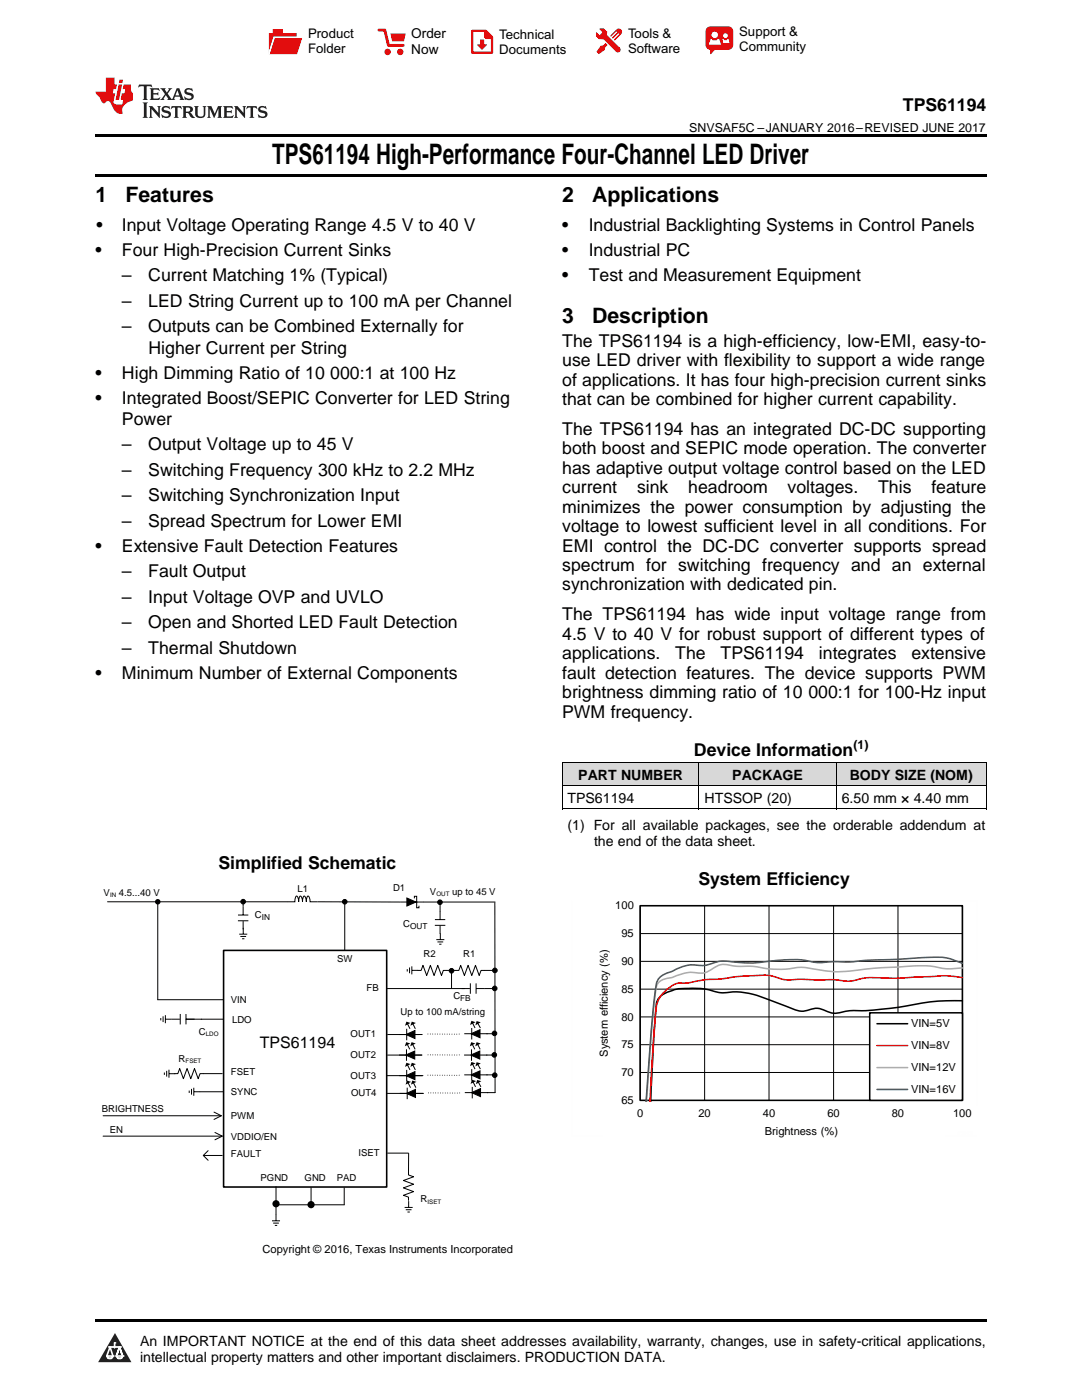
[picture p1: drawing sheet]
<svg xmlns="http://www.w3.org/2000/svg" width="216mm" height="279mm" viewBox="0 0 216 279" stroke-linecap="round" stroke-linejoin="round" font-family="sans-serif">
<defs><g id="words">
<text font-size="5.6" x="54.3" y="32.8">TPS61194 High-Performance Four-Channel LED Driver</text>
<g font-size="4.2">
<text x="19" y="40.4">1</text>
<text x="25" y="40.4">Features</text>
<text x="112.2" y="40.4">2</text>
<text x="118.2" y="40.4">Applications</text>
<text x="112.2" y="64.5">3</text>
<text x="118.2" y="64.5">Description</text>
</g>
<g font-size="3.5">
<text x="180.2" y="22.2">TPS61194</text>
<text x="19.2" y="46.1">•</text>
<text x="24.3" y="46.1">Input Voltage Operating Range 4.5 V to 40 V</text>
<text x="112.2" y="46.1">•</text>
<text x="117.5" y="46.1">Industrial Backlighting Systems in Control Panels</text>
<text x="19" y="51.1">•</text>
<text x="24.3" y="51.1">Four High-Precision Current Sinks</text>
<text x="112.2" y="51.1">•</text>
<text x="117.5" y="51.1">Industrial PC</text>
<text x="24.3" y="56.2">–</text>
<text x="29.6" y="56.2">Current Matching 1% (Typical)</text>
<text x="112.2" y="56.1">•</text>
<text x="117.5" y="56.1">Test and Measurement Equipment</text>
<text x="24.3" y="61.2">–</text>
<text x="29.6" y="61.2">LED String Current up to 100 mA per Channel</text>
<text x="24.3" y="66.3">–</text>
<text x="29.6" y="66.3">Outputs can be Combined Externally for</text>
<text x="29.6" y="70.6">Higher Current per String</text>
<text x="112.2" y="69.2">The TPS61194 is a high-efficiency, low-EMI, easy-to-</text>
<text x="19" y="75.6">•</text>
<text x="24.3" y="75.6">High Dimming Ratio of 10</text>
<text x="65.9" y="75.6">000:1 at 100 Hz</text>
<text x="112.2" y="73.1">use LED driver with flexibility to support a wide range</text>
<text x="112.2" y="76.9">of applications. It has four high-precision current sinks</text>
<text x="19" y="80.6">•</text>
<text x="24.3" y="80.6">Integrated Boost/SEPIC Converter for LED String</text>
<text x="112.2" y="80.8">that can be combined for higher current capability.</text>
<text x="24.3" y="84.8">Power</text>
<text x="24.3" y="89.9">–</text>
<text x="29.6" y="89.9">Output Voltage up to 45 V</text>
<text x="112.2" y="86.8">The TPS61194 has an integrated DC-DC supporting</text>
<text x="24.3" y="95">–</text>
<text x="29.6" y="95">Switching Frequency 300 kHz to 2.2 MHz</text>
<text x="112.2" y="90.7">both boost and SEPIC mode operation. The converter</text>
<text x="112.2" y="94.5">has adaptive output voltage control based on the LED</text>
<text x="24.3" y="100">–</text>
<text x="29.6" y="100">Switching Synchronization Input</text>
<text x="112.2" y="98.4">current</text>
<text x="127.1" y="98.4">sink</text>
<text x="137.3" y="98.4">headroom</text>
<text x="157.2" y="98.4">voltages.</text>
<text x="175.2" y="98.4">This</text>
<text x="185.8" y="98.4">feature</text>
<text x="24.3" y="105.1">–</text>
<text x="29.6" y="105.1">Spread Spectrum for Lower EMI</text>
<text x="112.2" y="102.3">minimizes the power consumption by adjusting the</text>
<text x="112.2" y="106.2">voltage to lowest sufficient level in all conditions. For</text>
<text x="19" y="110.1">•</text>
<text x="24.3" y="110.1">Extensive Fault Detection Features</text>
<text x="112.2" y="110.1">EMI control the DC-DC converter supports spread</text>
<text x="112.2" y="113.9">spectrum for switching frequency and an external</text>
<text x="24.3" y="115.2">–</text>
<text x="29.6" y="115.2">Fault Output</text>
<text x="112.2" y="117.8">synchronization with dedicated pin.</text>
<text x="24.3" y="120.3">–</text>
<text x="24.3" y="125.4">–</text>
<text x="29.6" y="120.3">Input Voltage OVP and UVLO</text>
<text x="29.6" y="125.4">Open and Shorted LED Fault Detection</text>
<text x="112.2" y="123.8">The TPS61194 has wide input voltage range from</text>
<text x="24.3" y="130.5">–</text>
<text x="29.6" y="130.5">Thermal Shutdown</text>
<text x="112.2" y="127.7">4.5 V to 40 V for robust support of different types of</text>
<text x="112.2" y="131.6">applications.</text>
<text x="134.7" y="131.6">The</text>
<text x="143.8" y="131.6">TPS61194</text>
<text x="163.4" y="131.6">integrates</text>
<text x="181.9" y="131.6">extensive</text>
<text x="19" y="135.5">•</text>
<text x="24.3" y="135.5">Minimum Number of External Components</text>
<text x="112.2" y="135.4">fault detection features. The device supports PWM</text>
<text x="112.2" y="139.3">brightness dimming ratio of 10</text>
<text x="112.2" y="143.2">PWM frequency.</text>
<text x="161.3" y="139.3">000:1 for 100-Hz input</text>
<text x="138.5" y="150.9">Device Information</text>
<text x="43.6" y="173.5">Simplified Schematic</text>
<text x="139.3" y="176.7">System Efficiency</text>
</g>
<text font-size="3.2" x="51.9" y="209.1">TPS61194</text>
<g font-size="2.8">
<text x="115.4" y="155.6">PART NUMBER</text>
<text x="146.1" y="155.6">PACKAGE</text>
<text x="169.5" y="155.6">BODY SIZE (NOM)</text>
<text x="113.2" y="160.2">TPS61194</text>
<text x="140.6" y="160.2">HTSSOP (20)</text>
<text x="168" y="160.2">6.50 mm × 4.40 mm</text>
<text x="113.2" y="165.7">(1) For all available packages, see the orderable addendum at</text>
<text x="118.5" y="168.9">the end of the data sheet.</text>
<text x="27.9" y="268.6">An IMPORTANT NOTICE at the end of this data sheet addresses availability, warranty, changes, use in safety-critical applications,</text>
<text x="27.9" y="271.8">intellectual property matters and other important disclaimers. PRODUCTION DATA.</text>
</g>
<g font-size="2.7">
<text x="82.1" y="7.7">Order</text>
<text x="82.1" y="10.7">Now</text>
</g>
<g font-size="2.6">
<text x="61.5" y="7.6">Product</text>
<text x="61.5" y="10.6">Folder</text>
<text x="99.6" y="7.8">Technical</text>
<text x="99.6" y="10.8">Documents</text>
<text x="125.3" y="7.6">Tools &amp;</text>
<text x="125.3" y="10.6">Software</text>
<text x="147.5" y="7.2">Support &amp;</text>
<text x="147.5" y="10.2">Community</text>
</g>
<g font-size="2.5">
<text x="137.5" y="26.3">SNVSAF5C –JANUARY 2016–REVISED JUNE 2017</text>
<text x="170.3" y="149.5">(1)</text>
</g>
<g font-size="2.2">
<text x="122.8" y="181.5">100</text>
<text x="124" y="187">95</text>
<text x="124" y="192.6">90</text>
<text x="124" y="203.7">80</text>
<text x="124" y="198.1">85</text>
<text x="124" y="209.2">75</text>
<text x="181.8" y="205">VIN=5V</text>
<text x="181.8" y="209.4">VIN=8V</text>
<text x="121.3" y="210.9" transform="rotate(-90 121.3 210.9)">System efficiency (%)</text>
<text x="124" y="214.8">70</text>
<text x="181.8" y="213.8">VIN=12V</text>
<text x="124" y="220.3">65</text>
<text x="181.8" y="218.1">VIN=16V</text>
<text x="127.1" y="223">0</text>
<text x="139.4" y="223">20</text>
<text x="152.2" y="223">40</text>
<text x="152.6" y="226.5">Brightness (%)</text>
<text x="165.1" y="223">60</text>
<text x="178" y="223">80</text>
<text x="190.2" y="223">100</text>
<text x="52.4" y="250">Copyright © 2016, Texas Instruments Incorporated</text>
</g>
<g font-size="1.9">
<text x="20.7" y="178.8">V</text>
<text x="23.7" y="178.8">4.5...40 V</text>
<text x="59.4" y="177.9">L1</text>
<text x="78.4" y="177.9">D1</text>
<text x="85.8" y="178.6">V</text>
<text x="90.2" y="178.6">up to 45 V</text>
<text x="50.9" y="183.3">C</text>
<text x="80.5" y="185.1">C</text>
<text x="84.5" y="191">R2</text>
<text x="92.4" y="191">R1</text>
<text x="67.3" y="192.1">SW</text>
<text x="73.2" y="197.8">FB</text>
<text x="46.1" y="200.2">VIN</text>
<text x="79.9" y="202.6">Up to 100 mA/string</text>
<text x="90.5" y="199.5">C</text>
<text x="39.7" y="206.5">C</text>
<text x="46.3" y="204.3">LDO</text>
<text x="70" y="207">OUT1</text>
<text x="35.7" y="211.9">R</text>
<text x="46.1" y="214.5">FSET</text>
<text x="70" y="211.1">OUT2</text>
<text x="70" y="215.3">OUT3</text>
<text x="20.3" y="221.9">BRIGHTNESS</text>
<text x="46.1" y="218.6">SYNC</text>
<text x="70.1" y="218.8">OUT4</text>
<text x="21.9" y="226.1">EN</text>
<text x="46.1" y="227.6">VDDIO/EN</text>
<text x="46.1" y="223.3">PWM</text>
<text x="46.1" y="231">FAULT</text>
<text x="71.6" y="230.6">ISET</text>
<text x="52" y="235.6">PGND</text>
<text x="60.8" y="235.7">GND</text>
<text x="67.2" y="235.7">PAD</text>
<text x="83.9" y="240">R</text>
</g>
<g font-size="1.7">
<text x="52.2" y="183.6">IN</text>
<text x="81.8" y="185.4">OUT</text>
<text x="91.8" y="199.8">FB</text>
</g>
<g font-size="1.2">
<text x="22" y="179">IN</text>
<text x="87.1" y="178.9">OUT</text>
<text x="41.1" y="206.8">LDO</text>
<text x="37" y="212.2">FSET</text>
<text x="85.3" y="240.2">ISET</text>
</g>
</g></defs>
<g fill="#d8d8d8">
<path d="M112.2 152.2h27.3v4.6h-27.3z"/>
<path d="M139.5 152.2h27.4v4.6h-27.4z"/>
<path d="M166.9 152.2h29.9v4.6h-29.9z"/>
</g>
<path d="M22.9 266l3.3 5.9h-6.6z" fill="#231f20"/>
<path d="M21.3 270.6h1.2l-.3 .5h-.3a.53 .53 0 0 1-.6-.5z" fill-rule="evenodd" fill="#fff"/>
<path d="M21.3 270.6h1.2l-.3 .5h-.3a.53 .53 0 0 1-.6-.5z" fill="none" stroke="#231f20" stroke-width=".33"/>
<path d="M21.3 270.6l1.2 .1-.3 .4h-.5z" fill="none" stroke="#fff" stroke-width=".33"/>
<path d="M22.9 268.9h.1" fill="none" stroke="#fff" stroke-width=".33"/>
<path d="M22.9 268v.9z" fill="#fff"/>
<path d="M22.9 268v.9z" fill="none" stroke="#fff" stroke-width=".33"/>
<circle cx="22.9" cy="268" r=".16" fill="#fff"/>
<path d="M21.8 268.8h.1" fill="none" stroke="#fff" stroke-width=".33"/>
<path d="M21.8 268.8h2.2z" fill="#fff"/>
<path d="M21.8 268.8h2.2z" fill="none" stroke="#fff" stroke-width=".33"/>
<circle cx="24" cy="268.8" r=".16" fill="#fff"/>
<path d="M23.2 270.6h.1" fill="none" stroke="#fff" stroke-width=".33"/>
<path d="M23.8 268.8l-.6 1.8z" fill="#fff"/>
<path d="M23.8 268.8l-.6 1.8z" fill="none" stroke="#fff" stroke-width=".33"/>
<path d="M23.8 268.8l.7 1.8z" fill="#fff"/>
<path d="M23.8 268.8l.7 1.8z" fill="none" stroke="#fff" stroke-width=".33"/>
<path d="M24.4 270.6h.1" fill="none" stroke="#fff" stroke-width=".33"/>
<circle cx="21.3" cy="270.6" r=".16" fill="#fff"/>
<path d="M22 268.8l-.7 1.8z" fill="#fff"/>
<path d="M22 268.8l-.7 1.8z" fill="none" stroke="#fff" stroke-width=".33"/>
<path d="M22 268.8l.5 1.8z" fill="#fff"/>
<path d="M22 268.8l.5 1.8z" fill="none" stroke="#fff" stroke-width=".33"/>
<circle cx="22.5" cy="270.6" r=".16" fill="#fff"/>
<path d="M23.3 270.6h1.2a.63 .63 0 0 1-.6 .5 .63 .63 0 0 1-.6-.5z" fill-rule="evenodd" fill="#fff"/>
<path d="M23.3 270.6h1.2a.63 .63 0 0 1-.6 .5 .63 .63 0 0 1-.6-.5z" fill="none" stroke="#231f20" stroke-width=".33"/>
<path d="M23.3 270.6h1.2l-.4 .5h-.5z" fill="none" stroke="#fff" stroke-width=".33"/>
<path d="M23.2 270.6h.1" fill="none" stroke="#fff" stroke-width=".33"/>
<circle cx="24.5" cy="270.6" r=".16" fill="#fff"/>
<path d="M19 263.2h177.8v.5h-177.8z" fill="#000"/>
<path d="M44.6 189.7h32.6v47.2h-32.6z" fill-rule="evenodd" fill="#fff"/>
<path d="M44.6 189.7h32.6v47.2h-32.6z" fill="none" stroke="#000" stroke-width=".32"/>
<g fill="#000">
<path d="M81.2 179.2l1.8 .8-1.8 .8zM81.1 208l.8 .3-1.1 .5zM81.1 212.1l.8 .3-1.1 .5zM81.1 203.9l.8 .3-1.1 .5zM81.2 215.6l.8 .3-1.1 .6zM82.1 208l.8 .3-1.1 .5zM82.2 212.1l.8 .3-1.1 .5zM82.2 203.9l.8 .3-1.1 .5zM82.3 215.6l.8 .3-1.1 .6zM80.9 210.6l1.9-.8v1.6zM81 214.7l1.8-.8v1.6zM81 206.5l1.8-.8v1.6z"/>
<path d="M81.1 218.2l1.8-.8v1.6zM94 208l.9 .3-1.1 .5zM94.1 211.9l.8 .3-1.1 .6zM94.1 203.7l.8 .3-1.1 .6zM94.2 215.5l.8 .3-1.1 .5zM95.1 208l.8 .3-1.1 .5zM95.1 212l.8 .2-1 .6zM95.1 203.8l.8 .2-1 .6zM95.2 215.5l.8 .3-1 .6zM93.9 210.6l1.8-.8v1.6zM94 214.5l1.8-.8v1.6zM94 206.3l1.8-.8v1.6z"/>
<path d="M94.1 218.1l1.8-.8v1.6z"/>
<circle cx="31.5" cy="180" r=".55"/>
<circle cx="48.5" cy="179.9" r=".46"/>
<circle cx="68.8" cy="180" r=".46"/>
<circle cx="87.8" cy="180.1" r=".46"/>
<circle cx="90.1" cy="193.7" r=".46"/>
<circle cx="98.7" cy="197.3" r=".46"/>
<circle cx="98.7" cy="193.7" r=".46"/>
<circle cx="98.6" cy="210.5" r=".46"/>
<circle cx="98.7" cy="206.2" r=".46"/>
<circle cx="98.7" cy="214.6" r=".46"/>
<circle cx="55.1" cy="240.2" r=".72"/>
<circle cx="62.1" cy="240.4" r=".72"/>
</g>
<g fill="none" stroke="#000" stroke-width=".2">
<path d="M21.5 180h37.3a1.25 1.25 0 0 1 .4-1.2 1.2 1.2 0 0 1 .4 1.2 1.24 1.24 0 0 1 .3-1.2 1.2 1.2 0 0 1 .5 1.2 1.24 1.24 0 0 1 .3-1.2 1.2 1.2 0 0 1 .4 1.2 1.24 1.24 0 0 1 .4-1.2 1.14 1.14 0 0 1 .4 1.2h36.9M31.5 180v19.5h13.1M48.5 179.9v2.7M68.8 180v9.6M81.2 179.2l1.8 .8-1.8 .8zM82.7 179.3v-.4h.4v2.3h.5v-.4M47.5 183.8h2.1M47.5 182.6h2M47.7 186.4h1.6M48 186.9h1.1M48.3 187.3h.5M48.5 183.9v2.5"/>
<path d="M77.3 197.3h16.4M81.3 193.4v.5M81.7 193.1v1.1M82.2 192.9v1.6M82.2 193.7h1.2M83.4 193.7h.6l.4-1 .7 2 .8-2 .7 2 .8-2 .7 2 .4-1h3.1l.3-1 .8 2 .7-2 .7 2 .8-2 .7 2 .4-1h2.7M86.8 184.7h2.1M86.8 183.5h2M87.1 187.5h1.6M87.3 188h1.1M87.6 188.4h.5M87.8 180.1v3.4"/>
<path d="M87.8 184.8v1.6M87.9 186.3v1.2M90.1 193.7v3.5M93.9 196.2v2.1M95 197.3h3.3M95 196.3v2M98.7 180.2l.1 37.9h-6.1M127.8 180.7h64.2v38.9h-64.2zM127.8 197.4h64.2M127.8 191.9h64.2M127.8 186.3h64.2M140.6 180.7v38.9"/>
<path d="M153.4 180.7v38.9M166.3 180.7v38.9M179.2 180.7v38.9M32.1 203.2v.4M32.5 202.8v1.2M32.8 214v.5M33 202.6v1.6M33.1 203.4h2.8M33.3 213.7v1.2M33.7 213.5v1.6M33.8 214.3h1.2M34.8 214.3h.7l.4-1 .7 2 .7-2 .8 2 .7-2 .7 2 .4-1h4.4"/>
<path d="M36 202.4v2M37.1 203.4h7.5M37.1 202.4v2M37.8 217.7v.4M38.2 217.3v1.2M38.7 217.1v1.6M38.7 217.9h5.8M77.2 214.7h7.2M77.3 218.2h7.2M80.9 210.6l1.9-.8v1.6zM81 214.7l1.8-.8v1.6zM81 206.5l1.8-.8v1.6z"/>
<path d="M81.1 218.2l1.8-.8v1.6zM81.1 209.4v2.3M81.1 205.3v2.3M81.1 213.5v2.3M81.3 217.1v2.3M81.3 208.4l.5 1M81.3 212.5l.5 1M81.3 204.3l.5 1M81.4 216.1l.5 1M82.3 208.4l.5 1M82.4 212.5l.5 1M82.4 204.3l.5 1"/>
<path d="M82.5 216.1l.5 1M84.3 210.6h-7M84.3 206.5h-7M92.6 210.6h6M92.6 214.5h6.1M92.6 206.3h6.1M93.9 210.6l1.8-.8v1.6zM94 214.5l1.8-.8v1.6zM94 206.3l1.8-.8v1.6zM94.1 218.1l1.8-.8v1.6zM94.1 209.4v2.3M94.1 205.2v2.2"/>
<path d="M94.1 213.4v2.3M94.2 216.9v2.3M94.2 208.4l.5 1M94.3 212.4l.5 1M94.3 204.2l.5 1M94.4 215.9l.5 1M95.3 208.4l.5 1M95.3 212.4l.6 1M95.3 204.2l.6 1M95.4 216l.6 .9M127.8 214h64.2M127.8 208.5h64.2"/>
<path d="M127.8 202.9h64.2M20.6 226.7h23.8M20.6 222.7h23.6M40.6 230.6h3.7M41.5 229.6l-.9 1 .9 1M42.7 221.9l1.5 .8-1.5 .7M42.9 226l1.5 .7-1.5 .8M55.1 236.8v6.8M62.1 237v3.4M68.7 237v3.4h-13.7M77.3 230.1h4.1M81.5 230.1v4.4l1 .4-2 .7 2 .7-2 .8 2 .7-2 .7 1 .4v.7"/>
<path d="M81.5 239.7v1.2M54.3 243.6h1.6M54.5 244.1h1.1M54.8 244.6h.5M80.7 241h1.6M81 241.4h1.1M81.3 241.9h.5"/>
<circle cx="48.5" cy="179.9" r=".46"/>
<circle cx="68.8" cy="180" r=".46"/>
<circle cx="87.8" cy="180.1" r=".46"/>
<circle cx="90.1" cy="193.7" r=".46"/>
<circle cx="98.7" cy="197.3" r=".46"/>
<circle cx="98.7" cy="193.7" r=".46"/>
<circle cx="98.6" cy="210.5" r=".46"/>
<circle cx="98.7" cy="206.2" r=".46"/>
<circle cx="98.7" cy="214.6" r=".46"/>
</g>
<path d="M85.4 214.6h6.4M85.4 206.4h6.4M85.4 210.5h6.4M85.5 218.1h6.4" fill="none" stroke="#000" stroke-width=".2" stroke-dasharray="0 .5"/>
<path d="M127.7 180.8h64.3v38.8h-64.3zM192 199.7a48.1 48.1 0 0 0-12.8 1.3 73 73 0 0 1-10.2 .8 5.5 5.5 0 0 1-4.8-.3 4 4 0 0 0-3.2 .2 6.8 6.8 0 0 1-4.3-1 32.2 32.2 0 0 0-9.7-2.8 11.9 11.9 0 0 1-4.8-.1 18.7 18.7 0 0 0-7.5-.3l-.5 .2a3.8 3.8 0 0 0-3.4 4l-1 18.2" fill="none" stroke="#000" stroke-width=".31"/>
<path d="M192 195.1l-.5-.1a20.7 20.7 0 0 0-6.4-.1l-1.1 .1a71.2 71.2 0 0 1-10.7 .1l-.6 .1a12.2 12.2 0 0 1-4.8 .5l-1.6-.2-3.2 .1-3.2-.2a10.2 10.2 0 0 1-5.9-.6l-.5-.1a56.7 56.7 0 0 0-10.2 .7h-.5a24.8 24.8 0 0 0-5.9 .8 5.4 5.4 0 0 0-5.4 3 10.7 10.7 0 0 0-.8 4.6l-1 16.1" fill="none" stroke="#f00" stroke-width=".31"/>
<path d="M192 193.2a14.9 14.9 0 0 1-6.4-.4h-3.2l-8 .4a43.9 43.9 0 0 1-9.1 .6l-2.2-.3a12.6 12.6 0 0 0-6.4-.1l-3.8-.1a18.5 18.5 0 0 0-5.9-.5h-.5a4.6 4.6 0 0 0-4.8 .9 4 4 0 0 1-3.2 .4 10.1 10.1 0 0 0-4.6 1l-.5 .1a2.61 2.61 0 0 0-2.6 2.9l-.8 7.7-1 14.1" fill="none" stroke="#aaa" stroke-width=".31"/>
<path d="M192 192.2a12.7 12.7 0 0 0-7.5-1.1l-5.3 .4-6.5 .2-3.2 .3-3.2-.1a14.4 14.4 0 0 1-6.4-.3 58.6 58.6 0 0 0-9.6 .6l-3.3-.2a9.1 9.1 0 0 0-5.9 .6l-1 .1a8.5 8.5 0 0 0-6.2 1.2l-.5 .2a3.2 3.2 0 0 0-2.6 3.3l-.8 7.6-1.1 14.9" fill="none" stroke="#295c75" stroke-width=".31"/>
<path d="M173.5 202.1h18.5v17.5h-18.5z" fill-rule="evenodd" fill="#fff"/>
<path d="M173.5 202.1h18.5v17.5h-18.5zM175 204.3h6.1" fill="none" stroke="#000" stroke-width=".31"/>
<path d="M175 208.7h6.1" fill="none" stroke="#f00" stroke-width=".31"/>
<path d="M175 213.1h6.1" fill="none" stroke="#aaa" stroke-width=".31"/>
<path d="M175 217.4h6.1" fill="none" stroke="#295c75" stroke-width=".31"/>
<path d="M114 179.8v47M126.5 179.8h68.4M194.9 179.8v40.8M114 226.8h6.3M188.7 226.8h6.2" fill="none" stroke="#fefefe" stroke-width=".2" stroke-dasharray=".4 .1" stroke-linecap="butt"/>
<path d="M112.2 156.8h84.6M112.2 152.1h84.6M112.2 152.2v9.3M139.5 152.2v9.3M166.8 152.2v9.3M196.8 152.2v9.3M112.2 161.4h84.6" fill="none" stroke="#000" stroke-width=".2"/>
<path d="M19 34.8h177.8v.5h-177.8zM19 26.8h177.8v.6h-177.8z" fill="#000"/>
<path d="M27.7 16.9l-.1 .6 .6-.3h.5v.2v2.2l-.2 .4h1l-.2-.4v-2.2v-.2h.5l.6 .3-.2-.6zM29.9 17.6l.2 .4v1.6l-.2 .4h1.9l.1-.6a1.09 1.09 0 0 1-1.3 .1v-.6h.6l.4 .2v-.7l-.2 .2h-.8v-.6l.2-.1a1.01 1.01 0 0 1 1 .3l-.1-.6zM32 17.6l.9 1.2-1 1.2h.9l-.2-.3 .5-.7 .5 .7-.3 .3h1.7l-.2-.3 .1-.4h1l.1 .4-.2 .3h1l-.3-.4-.7-2h-.5l-1 2.2-.8-1.1 .9-1.1h-.9l.2 .2-.4 .7-.4-.7 .2-.2zM35.4 18l.4 1h-.8zM37 17.7a.66 .66 0 0 0-.2 .8 .66 .66 0 0 0 .6 .4l.7 .2 .1 .2a.8 .8 0 0 1-.7 .4 .8 .8 0 0 1-.7-.5l.1 .8 .2-.2a.94 .94 0 0 0 1.1 .1 .94 .94 0 0 0 .4-.9 1.48 1.48 0 0 0-1.3-.6v-.4a1.1 1.1 0 0 1 1.2 .2l-.2-.6-.2 .1-.5-.1zM28.5 20.4l.2 .4v2.3l-.2 .4h1l-.2-.4v-2.3l.2-.4zM29.7 21.2l.2 .4v1.5l-.2 .4h.8l-.3-.4 .1-1.3 1.6 1.8v-2l.2-.4h-.7l.2 .2v1.1l-1.2-1.3zM32.5 21.3a.66 .66 0 0 0-.2 .8 .66 .66 0 0 0 .6 .4l.6 .2 .2 .2a.8 .8 0 0 1-.8 .4 .8 .8 0 0 1-.7-.5l.2 .7 .2-.1a.94 .94 0 0 0 1 .1 .94 .94 0 0 0 .5-1 1.47 1.47 0 0 0-1.3-.6l-.1-.3a1.1 1.1 0 0 1 1.3 .2l-.2-.6-.2 .1-.5-.2zM34.3 21.2l-.2 .6a.64 .64 0 0 1 .8-.3v1.6l-.2 .4h1l-.3-.4 .1-1.6a.66 .66 0 0 1 .8 .3l-.2-.6zM36.3 21.2l.3 .4v1.5l-.3 .4h1l-.2-.2v-.7h.5l.1 .1a.8 .8 0 0 0 1.2 .7l-1-1a.62 .62 0 0 0 .6-.5 .62 .62 0 0 0-.6-.7zM37.1 21.5h.1a.48 .48 0 0 1 .6 0 .48 .48 0 0 1 .1 .6l-.2 .1-.6 .1zM38.7 21.2l.2 .2a2.29 2.29 0 0 0 .4 2 1.05 1.05 0 0 0 1.7-.7v-1.3l.2-.2h-.8l.2 .4v1.1a.61 .61 0 0 1-.6 .6 .61 .61 0 0 1-.6-.6v-1.1l.3-.4zM41.3 21.2l.3 .4v1.5l-.3 .4h.8l-.2-.4v-1.4l.8 1.9 .9-1.9v1.4l-.2 .4h.9l-.2-.4v-1.5l.2-.4h-.8l-.7 1.5-.6-1.5zM44.5 21.2l.2 .4v1.5l-.2 .4h1.9l.2-.6a1.1 1.1 0 0 1-1.4 .2v-.7h.6l.4 .2v-.6l-.2 .1-.8 .1v-.6l.2-.1a1.02 1.02 0 0 1 1.1 .2l-.2-.5zM46.7 21.2l.2 .4v1.5l-.2 .4h.8l-.3-.4 .1-1.3 1.6 1.8v-2l.2-.4h-.7l.2 .2v1.1l-1.2-1.3zM49.3 21.2l-.1 .6a.64 .64 0 0 1 .8-.3v1.6l-.3 .4h1l-.2-.4v-1.6a.66 .66 0 0 1 .8 .3l-.1-.6zM51.7 21.3a.66 .66 0 0 0-.2 .7 .66 .66 0 0 0 .7 .5l.6 .2 .1 .2a.8 .8 0 0 1-.7 .4 .8 .8 0 0 1-.7-.5l.1 .7 .2-.1a.94 .94 0 0 0 1.1 .1 .94 .94 0 0 0 .4-1 1.48 1.48 0 0 0-1.2-.6l-.1-.3a1.1 1.1 0 0 1 1.2 .2l-.2-.6-.1 .1-.6-.2z" fill="#231f20"/>
<path d="M21.1 15.5v2.8h-2v.4l.9 .9a.96 .96 0 0 0 1 1 .59 .59 0 0 1 .5-.4 .59 .59 0 0 1 .5 .3l.4 .8a1.61 1.61 0 0 0 2.1 1.3 1.63 1.63 0 0 1 1.1-2.2l.9-.3v-1.5a1.6 1.6 0 0 1-.4-1.7h-1.4l-.2 .9h.5l-.2 .8h-.5l-.2 1v.3h.5l-.2 .9h-.7a.74 .74 0 0 1-1-.6l.3-1.6h-.5l.2-.8h.5l.1-.9h-.4v-1.4zM23.7 16.9l-.7 3h.8l.6-3zM23.8 15.9l-.1 .7h.7l.2-.7z" fill="#ee1d23"/>
<g fill="#d60000">
<path d="M54.4 5.8h2v.8h2.8v4.2h-5.5v-4.2h.7z" fill-rule="evenodd"/>
<path d="M54.7 7.5h5.6l-1 3.3h-5.6z" fill-rule="evenodd"/>
</g>
<path d="M54.6 7.4h5.8l-.1 .1h-5.5l-1.1 3.3z" fill-rule="evenodd" fill="#fff"/>
<path d="M54.6 7.4h5.8l-.1 .1h-5.5l-1.1 3.3z" fill="none" stroke="#fff" stroke-width=".2"/>
<path d="M75.6 6h1.2l.7 3.1h3" fill="none" stroke="#d60000" stroke-width=".56"/>
<g fill="#d60000">
<path d="M77.9 6.7h3.1l-.4 1.5h-2.3z" fill-rule="evenodd"/>
<circle cx="77.3" cy="10.4" r=".64"/>
<circle cx="79.9" cy="10.4" r=".64"/>
</g>
<path d="M94.2 6.2h2.7l1.3 1.2v3.1h-4z" fill="none" stroke="#d60000" stroke-width=".44"/>
<g fill="#d60000">
<path d="M95.8 7.9h.8v1h.6l-1 1.1-1-1v-.1h.6z" fill-rule="evenodd"/>
<path d="M96.6 6.2h.3l1.3 1.2v.4h-1.3l-.3-.4z" fill-rule="evenodd"/>
<path d="M119.6 5.7h.9l.6 .6 .1 .7 2.5 2.5-.8 .8-2.3-2.3-1.1-.2-.6-.6v-.8l.7 .6 .5-.4v-.2l-.4-.5z" fill-rule="evenodd"/>
<path d="M119.9 9.1h.4l.5-.5 .4 .4-.5 .5v.4l-1.2 .9-.5-.5z" fill-rule="evenodd"/>
<path d="M123 5.9a.67 .67 0 0 1 .9 0 .67 .67 0 0 1 0 .9z" fill-rule="evenodd"/>
<path d="M123 5.9l.9 .9-1.2 1.2h-.2l.1-.2 .9-.9 .1-.2h-.3l-.9 1h-.2v-.2l.9-1 .1-.2h-.3l-.9 1h-.2v-.2z" fill-rule="evenodd"/>
<circle cx="123.3" cy="9.9" r=".54"/>
</g>
<path d="M121.1 6.3l-.1 .7" fill="none" stroke="#d60000" stroke-width=".2"/>
<g fill="#d60000">
<path d="M141.1 5.5l.6-.2h3.6a.95 .95 0 0 1 1 .9v2.8a.95 .95 0 0 1-1 .9h-3.6a.95 .95 0 0 1-.9-.9v-2.8z" fill-rule="evenodd"/>
<path d="M141.7 9.9h.9l-.7 .9h-.2z" fill-rule="evenodd"/>
</g>
<g fill="#fff">
<path d="M144.3 8.6h1.3z"/>
<path d="M141.8 7.8h.3l.1 .2h.8l.2-.2h.3l.4 1.1h-2.5z" fill-rule="evenodd"/>
<path d="M144.2 7.8h.2l.2 .2h.4l.2-.2h.2l.2 .8h-1.3z" fill-rule="evenodd"/>
<circle cx="142.6" cy="6.9" r=".65"/>
<circle cx="144.8" cy="7.1" r=".48"/>
</g>
<use href="#words"/>
</svg>
